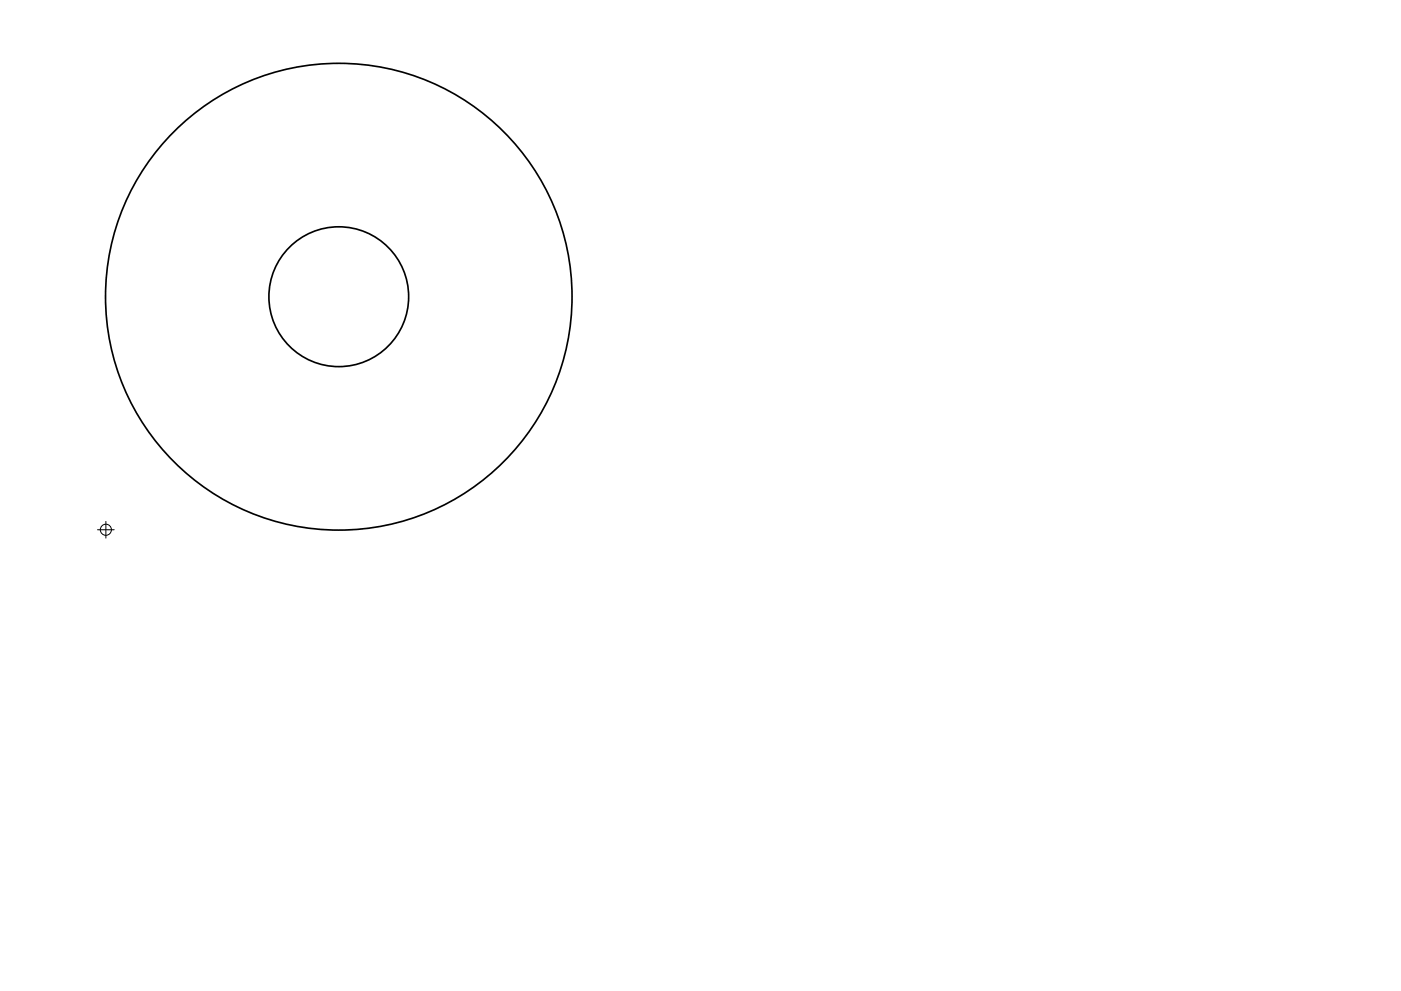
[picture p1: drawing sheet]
<svg xmlns="http://www.w3.org/2000/svg" width="420mm" height="297mm" viewBox="0 0 420 297" stroke-linecap="round" stroke-linejoin="round" font-family="sans-serif">
<g fill="none" stroke="#000" stroke-width=".3">
<path d="M29.2 158.8h5.1M31.7 156.3v5"/>
<circle cx="31.7" cy="158.8" r="1.67"/>
</g>
<g fill="none" stroke="#000" stroke-width=".5">
<circle cx="101.6" cy="88.9" r="70"/>
<circle cx="101.6" cy="88.9" r="21"/>
</g>
</svg>
